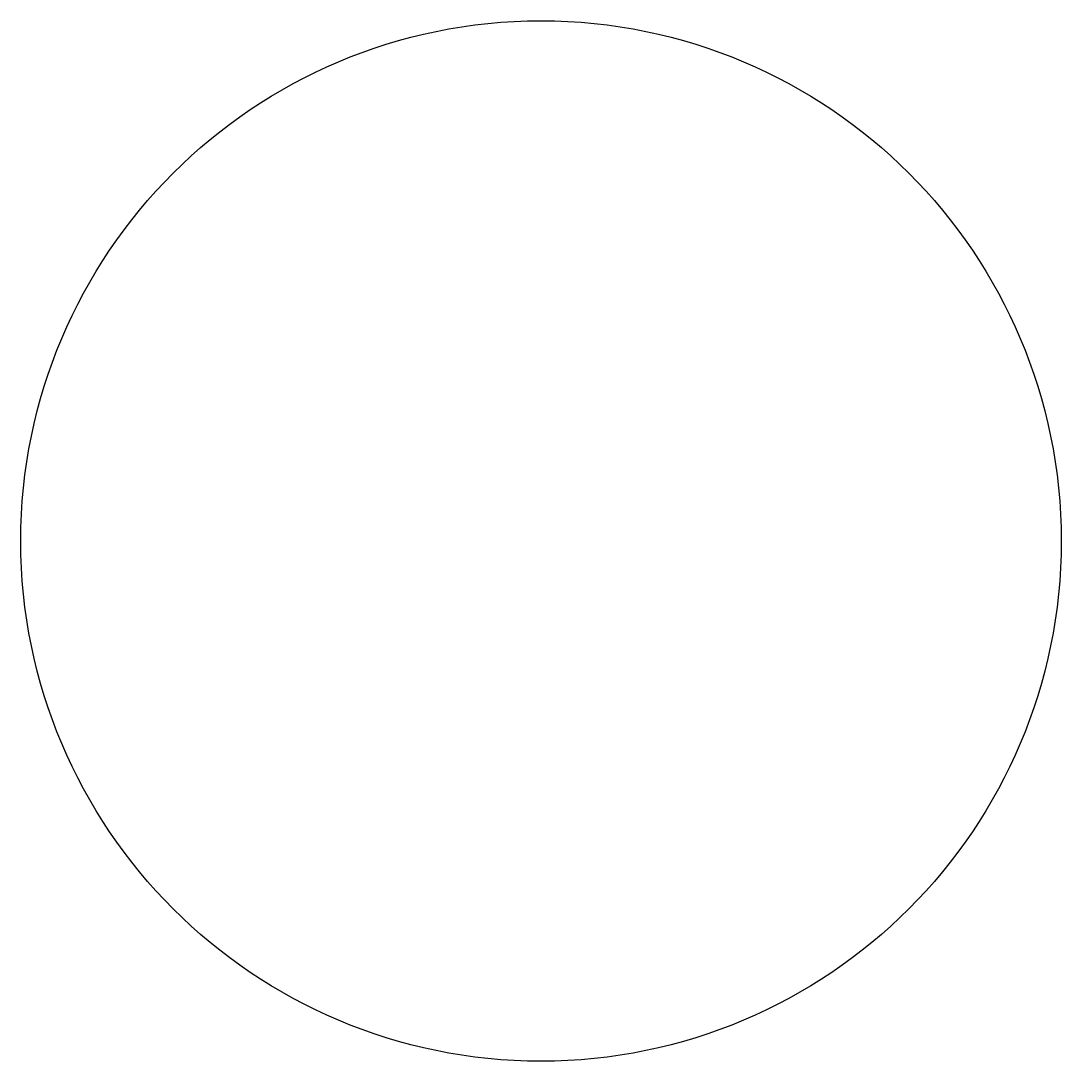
# Model space of a CAD drawing. Header units: metres. Extents: x 0 to 2, y 1 to 3.
import ezdxf

# ---------------------------------------------------------------- set-up
doc = ezdxf.new("R2010")
doc.units = ezdxf.units.M
doc.layers.add('Curves', color=7, linetype='Continuous')

msp = doc.modelspace()

# ---------------------------------------------------------------- linework, layer by layer
at = {"layer": 'Curves'}
msp.add_circle((1, 2), 1, dxfattribs=at)

doc.saveas('drawing.dxf')
